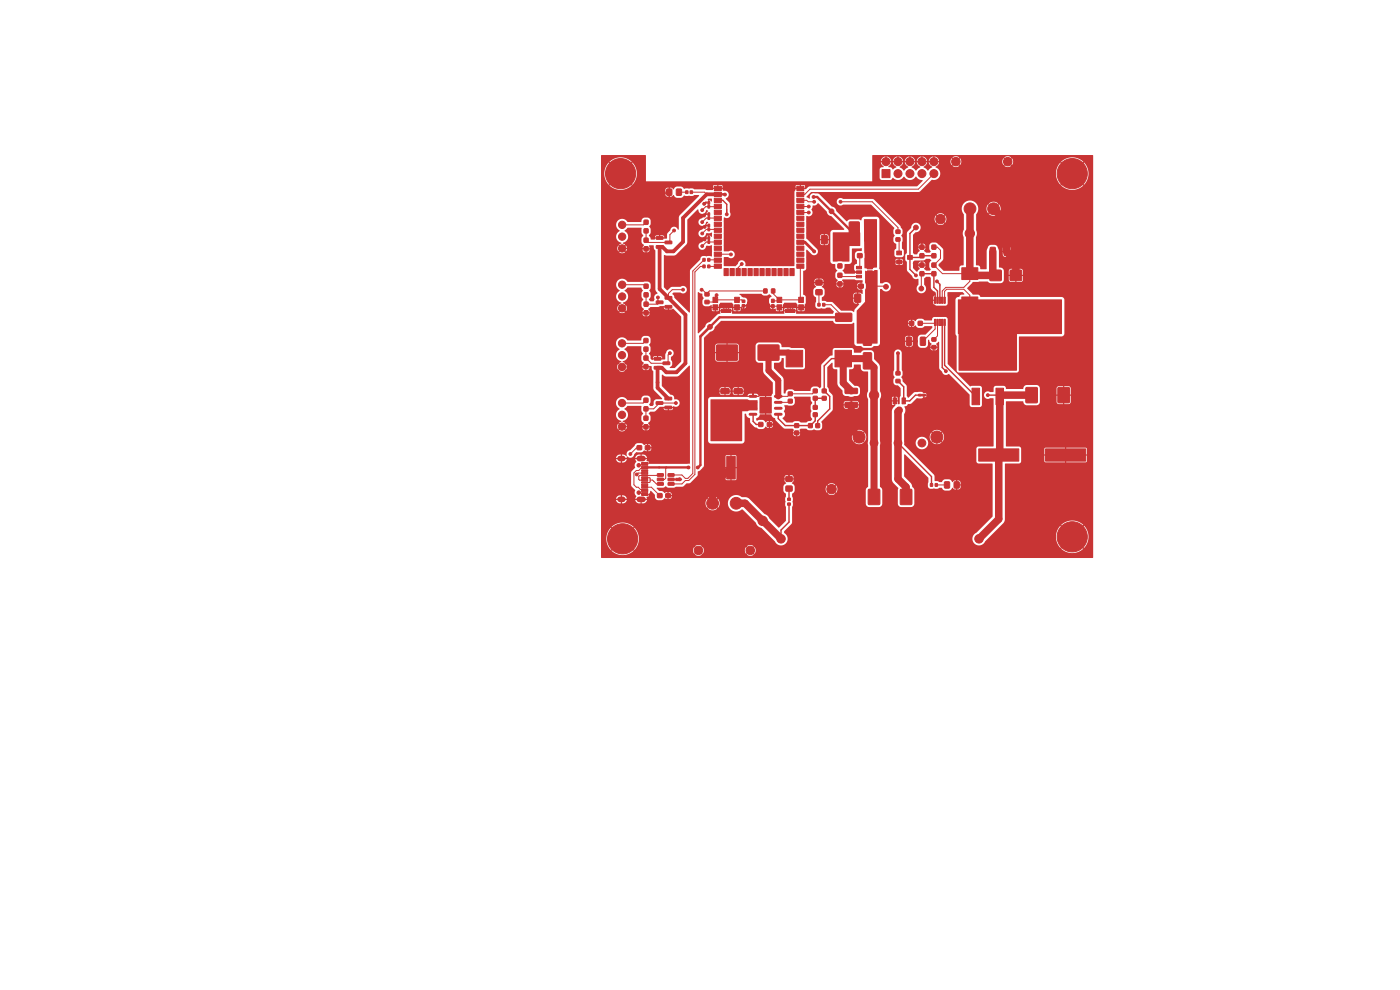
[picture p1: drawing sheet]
<svg xmlns="http://www.w3.org/2000/svg" width="297mm" height="210mm" viewBox="0 0 297 210" stroke-linecap="round" stroke-linejoin="round" font-family="sans-serif">
<g fill="#c83434" stroke="#c83434" stroke-width=".21">
<path d="M136.7 65.9h.8v.9h-.8z"/>
<path d="M136.7 64.1h.8v.8h-.8z"/>
<path d="M153 85.4h1.6l.1 .2v.8l-.2 .1h-1.4l-.2-.2z"/>
<path d="M153 82.5l1.6-.1 .1 .3v.7l-.2 .2-1.4-.1-.2-.2z"/>
<path d="M191.4 84.4h.7v1.3h-.7z"/>
<path d="M189.5 84.4h.7v1.3h-.7z"/>
<path d="M190.4 86.4h.7v1.3h-.7z"/>
<path d="M141.7 102.4h1.2l.1 .5h-1.2z"/>
<path d="M141.7 101.4h1.2l.1 .5-1.2 .1z"/>
<path d="M141.7 100.5h1.2l.1 .5h-1.2z"/>
<path d="M139.5 100.5h1.2v.5h-1.2z"/>
<path d="M139.5 101.4h1.2v.5l-1.2 .1z"/>
<path d="M139.5 102.4h1.2v.5h-1.2z"/>
<path d="M197.7 55.8h.8v.9h-.8z"/>
<path d="M197.7 57.6h.8v.9h-.8z"/>
<path d="M141.5 40.1h1v1.3h-1z"/>
<path d="M143.5 40.1h1v1.3h-1z"/>
<path d="M190.1 78.8h.8v.7h-.8z"/>
<path d="M190.1 80.5h.8v.7h-.8z"/>
<path d="M162 61.3h.7v.8h-.7z"/>
<path d="M163.7 61.3h.7v.8h-.7z"/>
<path d="M136.6 77.4h.8v.8h-.8z"/>
<path d="M136.6 75.5h.8v.9h-.8z"/>
<path d="M181.7 56.5h1.1v.5h-1.1z"/>
<path d="M181.7 57.5h1.1v.5h-1.1z"/>
<path d="M181.7 58.4h1.1v.5h-1.1z"/>
<path d="M184 58.4h1.1v.5h-1.1z"/>
<path d="M184 57.5h1.1v.5h-1.1z"/>
<path d="M184 56.5h1.1v.5h-1.1z"/>
<path d="M183.2 69.9l1.5-.1 .2 .1v3.1l-.1 .3h-1.4l-.3-.2z"/>
<path d="M183.2 74.9l1.5-.1 .2 .1v3.1l-.1 .3h-1.4l-.3-.2z"/>
<path d="M217.7 82.2h2.3v3.2h-2.3z"/>
<path d="M224.5 82.2h2.3v3.2h-2.3z"/>
<path d="M179.3 82.4h2.5l.1 .2v.8l-.2 .1h-2.3l-.2-.2z"/>
<path d="M179.3 85.4l2.5-.1 .1 .3v.7l-.2 .2-2.3-.1-.2-.2z"/>
<path d="M155.9 64.7h1v1.1h-1z"/>
<path d="M151.3 64.7h1v1.1h-1z"/>
<path d="M155.9 63.1h1v1.1h-1z"/>
<path d="M151.3 63.1h1v1.1h-1z"/>
<path d="M153.1 65.6h2v.7h-2z"/>
<path d="M141.3 104.7h.9v.8h-.9z"/>
<path d="M139.5 104.7h.9v.8h-.9z"/>
<path d="M166.8 101.1h1.2v1h-1.2z"/>
<path d="M166.8 103.1h1.2v1h-1.2z"/>
<path d="M155.8 85.4h1.5l.2 .2v.8l-.3 .1h-1.3l-.2-.2z"/>
<path d="M155.8 82.5l1.5-.1 .2 .3v.7l-.3 .2-1.3-.1-.2-.2z"/>
<path d="M184.5 62.4h1.2v1.7h-1.2z"/>
<path d="M181.4 62.4h1.1v1.7h-1.1z"/>
<path d="M160.9 73.2h4.3v3.2h-4.3z"/>
<path d="M152.1 73.2h4.3v3.2h-4.3z"/>
<path d="M197.7 73.3h.8v.7h-.8z"/>
<path d="M197.7 71.7h.8v.7h-.8z"/>
<path d="M195.3 71.6l.8-.1 .2 .1 .1 1.4-.2 .3h-.7l-.3-.2z"/>
<path d="M192.3 71.6l.9-.1 .2 .1v1.4l-.1 .3h-.8l-.2-.2z"/>
<path d="M177.8 59.8h.8v.8h-.8z"/>
<path d="M177.8 58h.8v.8h-.8z"/>
<path d="M200.2 63h.3v1.3h-.3z"/>
<path d="M199.7 63h.3v1.3h-.3z"/>
<path d="M199.2 63h.3v1.3h-.3z"/>
<path d="M198.7 63h.3v1.3h-.3z"/>
<path d="M198.2 63h.3v1.3h-.3z"/>
<path d="M198.2 67.7h.3v1.3h-.3z"/>
<path d="M198.7 67.7h.3v1.3h-.3z"/>
<path d="M199.2 67.7h.3v1.3h-.3z"/>
<path d="M199.7 67.7h.3v1.3h-.3z"/>
<path d="M200.2 67.7h.3v1.3h-.3z"/>
<path d="M161 89.6h.8v.8h-.8z"/>
<path d="M162.8 89.6h.8v.8h-.8z"/>
<path d="M195.2 57.6h.8v.9h-.8z"/>
<path d="M195.2 55.8h.8v.9h-.8z"/>
<path d="M173.1 59.4h1.3v1h-1.3z"/>
<path d="M173.1 61.5h1.3v1h-1.3z"/>
<path d="M136.7 52.4h.8v.8h-.8z"/>
<path d="M136.7 50.5h.8v.9h-.8z"/>
<path d="M204 63h3.4v2.5h-3.4z"/>
<path d="M204 56.8h3.4v2.5h-3.4z"/>
<path d="M210 57.3h2.4v2.2h-2.4z"/>
<path d="M214.3 57.3h2.4v2.2h-2.4z"/>
<path d="M183.5 47.1l1.9-.1 .2 .2v3.8l-.1 .2h-1.8l-.2-.1z"/>
<path d="M180.2 47.1l1.9-.1 .2 .2v3.8l-.1 .2h-1.8l-.2-.1z"/>
<path d="M157.5 63.7h.5v.4h-.5z"/>
<path d="M157.5 64.6h.5v.5h-.5z"/>
<path d="M207.6 95.2h8.5v2.6h-8.5z"/>
<path d="M221.8 95.2h8.5v2.6h-8.5z"/>
<path d="M136.7 48.6h.8v.8h-.8z"/>
<path d="M136.7 46.7h.8v.9h-.8z"/>
<path d="M210.1 52.5l.8-.1 .3 .2v1.4l-.2 .2h-.7l-.2-.1z"/>
<path d="M213.1 52.5l.8-.1 .2 .2v1.4l-.1 .2h-.8l-.2-.1z"/>
<path d="M136.7 62.1h.8v.9h-.8z"/>
<path d="M136.7 60.3h.8v.8h-.8z"/>
<path d="M167.1 105.7h.6v.4h-.6z"/>
<path d="M167.1 106.7h.6v.5h-.6z"/>
<path d="M187.1 36h1.7v1.7h-1.7z"/>
<path d="M172.5 84.1h.9v.8h-.9z"/>
<path d="M172.5 82.5h.9v.8h-.9z"/>
<path d="M136.6 86.3h.8v.8h-.8z"/>
<path d="M136.6 84.5h.8v.8h-.8z"/>
<path d="M141.1 86.2h1.3l.1 .5h-1.4z"/>
<path d="M141.1 84.3h1.3l.1 .5h-1.4z"/>
<path d="M139.2 85.2h1.4v.5l-1.3 .1z"/>
<path d="M206.2 82.4h1.6v3.5h-1.6z"/>
<path d="M211.3 82.4h1.6v3.5h-1.6z"/>
<path d="M203.4 68.8h12.3v9.7h-12.3z"/>
<path d="M136.6 90.1h.8v.9h-.8z"/>
<path d="M136.6 88.3h.8v.8h-.8z"/>
<path d="M197.7 52h.8v.8h-.8z"/>
<path d="M197.7 53.8h.8v.9h-.8z"/>
<path d="M150.2 51l.4 .1-.1 .5h-.3z"/>
<path d="M150.2 50.2l.4 .1-.1 .5h-.3z"/>
<path d="M138.8 75.9l1.3-.1 .1 .5-1.3 .1z"/>
<path d="M138.8 77.8l1.3-.1 .1 .5-1.3 .1z"/>
<path d="M140.7 76.8h1.3l.1 .5h-1.4z"/>
<path d="M198.4 102.6h.5v.6h-.5z"/>
<path d="M197.4 102.6h.4v.6h-.4z"/>
<path d="M161.2 84.3h2.4v3.3h-2.4z"/>
<path d="M202.5 102.2h1v1.3h-1z"/>
<path d="M200.4 102.2h1v1.3h-1z"/>
<path d="M141.1 64.8h1.4v.5l-1.3 .1z"/>
<path d="M141.1 62.9h1.4v.5l-1.3 .1z"/>
<path d="M139.2 63.9l1.4-.1 .1 .5-1.4 .1z"/>
<path d="M190.2 53.3h1v.8h-1z"/>
<path d="M190.2 55.2h1v.8h-1z"/>
<path d="M192.5 54.2h1v.8h-1z"/>
<path d="M174.4 82.5h.9v.8h-.9z"/>
<path d="M174.4 84.1h.9v.8h-.9z"/>
<path d="M194.9 83.6h.5l.1 .4h-.6z"/>
<path d="M195.7 83.6h.5l.1 .4h-.6z"/>
<path d="M194.8 68.2h.8v.8h-.8z"/>
<path d="M193 68.2h.8v.8h-.8z"/>
<path d="M154.2 88h1.8v4.8h-1.8z"/>
<path d="M154.2 96.8h1.8v4.8h-1.8z"/>
<path d="M146.4 40.5h.5v.5h-.5z"/>
<path d="M145.5 40.5h.4v.5h-.4z"/>
<path d="M177.4 50h1.2v1.7h-1.2z"/>
<path d="M174.3 50h1.2v1.7h-1.2z"/>
<path d="M172.5 86h.9v.8h-.9z"/>
<path d="M172.5 87.6h.9v.8h-.9z"/>
<path d="M190.1 48.8h.8v.7h-.8z"/>
<path d="M190.1 50.5h.8v.6h-.8z"/>
<path d="M177.8 56h.8v.8h-.8z"/>
<path d="M177.8 54.2h.8v.8h-.8z"/>
<path d="M184.2 103.8h2.4v3.2h-2.4z"/>
<path d="M191 103.8h2.4v3.2h-2.4z"/>
<path d="M150.2 43.6h.4l-.1 .6-.3-.1z"/>
<path d="M150.2 42.7l.4 .1-.1 .5h-.3z"/>
<path d="M171.5 89.9h.8v.8h-.8z"/>
<path d="M173.1 89.9h.8v.8h-.8z"/>
<path d="M136.6 73.6h.8v.9h-.8z"/>
<path d="M136.6 71.8h.8v.9h-.8z"/>
<path d="M181.9 53.8h1v.8h-1z"/>
<path d="M183.7 53.8h.9v.8h-.9z"/>
<path d="M183.9 60.3h.9v.8h-.9z"/>
<path d="M182.2 60.3h.9v.8h-.9z"/>
<path d="M149.6 62.1h.8v.7h-.8z"/>
<path d="M149.6 63.7h.8v.7h-.8z"/>
<path d="M167.2 83.2h.9v.7h-.9z"/>
<path d="M167.2 84.7h.9v.8h-.9z"/>
<path d="M169.4 64.7h1v1.1h-1z"/>
<path d="M164.8 64.7h1v1.1h-1z"/>
<path d="M169.4 63.1h1v1.1h-1z"/>
<path d="M164.8 63.1h1v1.1h-1z"/>
<path d="M166.6 65.6h2v.7h-2z"/>
<path d="M150.2 48.4h.4l-.1 .6-.3-.1z"/>
<path d="M150.2 47.6h.4l-.1 .6-.3-.1z"/>
<path d="M150.1 54.8h.5v.6h-.5z"/>
<path d="M149.1 54.8h.5v.6h-.5z"/>
<path d="M168.6 91.4h.8v.8h-.8z"/>
<path d="M168.6 89.9h.8v.8h-.8z"/>
<path d="M150.2 46h.4l-.1 .6-.3-.1z"/>
<path d="M150.2 45.2h.4l-.1 .5h-.3z"/>
<path d="M150.1 56.2h.5v.6h-.5z"/>
<path d="M149.1 56.2h.5v.6h-.5z"/>
<path d="M136.1 98.1h1.3v.3h-1.3z"/>
<path d="M136.1 98.9h1.3v.3h-1.3z"/>
<path d="M136.1 100.2h1.3v.3h-1.3z"/>
<path d="M136.1 101.2h1.3v.3h-1.3z"/>
<path d="M136.1 101.7h1.3v.3h-1.3z"/>
<path d="M136.1 102.7h1.3v.3h-1.3z"/>
<path d="M136.1 104h1.3v.3h-1.3z"/>
<path d="M136.1 104.8h1.3v.3h-1.3z"/>
<path d="M136.1 104.5h1.3v.3h-1.3z"/>
<path d="M136.1 103.7h1.3v.3h-1.3z"/>
<path d="M136.1 103.2h1.3v.3h-1.3z"/>
<path d="M136.1 102.2h1.3v.3h-1.3z"/>
<path d="M136.1 100.7h1.3v.3h-1.3z"/>
<path d="M136.1 99.7h1.3v.3h-1.3z"/>
<path d="M136.1 99.2h1.3v.3h-1.3z"/>
<path d="M136.1 98.4h1.3v.3h-1.3z"/>
<path d="M174.5 64.4h.5v.5h-.5z"/>
<path d="M173.5 64.4h.5v.5h-.5z"/>
<path d="M139.2 50.2h1.4l.1 .5-1.4 .1z"/>
<path d="M139.2 52.1h1.4l.1 .5-1.4 .1z"/>
<path d="M141.1 51.2l1.4-.1v.5l-1.3 .1z"/>
<path d="M166.8 74.3h3.5v3.5h-3.5z"/>
<path d="M177.1 74.3h3.5v3.5h-3.5z"/>
<path d="M163.7 63.5h.5v.6h-.5z"/>
<path d="M163.7 64.6h.5v.7h-.5z"/>
<path d="M151.5 39.5h1.5v.9h-1.5z"/>
<path d="M151.5 40.8h1.5v.9h-1.5z"/>
<path d="M151.5 42h1.5v.9h-1.5z"/>
<path d="M151.5 43.3h1.5v.9h-1.5z"/>
<path d="M151.5 44.6h1.5v.9h-1.5z"/>
<path d="M151.5 45.9h1.5v.9h-1.5z"/>
<path d="M151.5 47.1h1.5v.9h-1.5z"/>
<path d="M151.5 48.4h1.5v.9h-1.5z"/>
<path d="M151.5 49.7h1.5v.9h-1.5z"/>
<path d="M151.5 50.9h1.5v.9h-1.5z"/>
<path d="M151.5 52.2h1.5v.9h-1.5z"/>
<path d="M151.5 53.5h1.5v.9h-1.5z"/>
<path d="M151.5 54.7h1.5v.9h-1.5z"/>
<path d="M151.5 56h1.5v.9h-1.5z"/>
<path d="M153.6 57h.9v1.5h-.9z"/>
<path d="M154.9 57h.9v1.5h-.9z"/>
<path d="M156.1 57h.9v1.5h-.9z"/>
<path d="M157.4 57h.9v1.5h-.9z"/>
<path d="M158.7 57h.9v1.5h-.9z"/>
<path d="M160 57h.9v1.5h-.9z"/>
<path d="M161.2 57h.9v1.5h-.9z"/>
<path d="M162.5 57h.9v1.5h-.9z"/>
<path d="M163.8 57h.9v1.5h-.9z"/>
<path d="M165 57h.9v1.5h-.9z"/>
<path d="M166.3 57h.9v1.5h-.9z"/>
<path d="M167.6 57h.9v1.5h-.9z"/>
<path d="M169 56h1.5v.9h-1.5z"/>
<path d="M169 54.7h1.5v.9h-1.5z"/>
<path d="M169 53.5h1.5v.9h-1.5z"/>
<path d="M169 52.2h1.5v.9h-1.5z"/>
<path d="M169 50.9h1.5v.9h-1.5z"/>
<path d="M169 49.7h1.5v.9h-1.5z"/>
<path d="M169 48.4h1.5v.9h-1.5z"/>
<path d="M169 47.1h1.5v.9h-1.5z"/>
<path d="M169 45.9h1.5v.9h-1.5z"/>
<path d="M169 44.6h1.5v.9h-1.5z"/>
<path d="M169 43.3h1.5v.9h-1.5z"/>
<path d="M169 42h1.5v.9h-1.5z"/>
<path d="M169 40.8h1.5v.9h-1.5z"/>
<path d="M169 39.5h1.5v.9h-1.5z"/>
<path d="M157.6 45.7h3.9v3.9h-3.9z"/>
<path d="M195.2 53.8h.8v.9h-.8z"/>
<path d="M195.2 52h.8v.8h-.8z"/>
<path d="M182.3 66.5l3.3-.1 .1 .3v1.4l-.2 .1h-3.1l-.2-.2z"/>
<path d="M177.3 66.5l3.3-.1 .1 .3v1.4l-.2 .1h-3.1l-.2-.2z"/>
<path d="M135.2 94.6h.9v.8h-.9z"/>
<path d="M136.9 94.6h.9v.8h-.9z"/>
<circle cx="182.2" cy="92.7" r="1.27"/>
<circle cx="198.8" cy="92.7" r="1.27"/>
<circle cx="185.4" cy="94" r=".83"/>
<circle cx="190.5" cy="94" r=".83"/>
<circle cx="195.6" cy="94" r=".83"/>
<circle cx="151.2" cy="106.8" r="1.25"/>
<circle cx="156.2" cy="106.8" r="1.25"/>
<circle cx="159.2" cy="116.8" r=".9"/>
<circle cx="148.2" cy="116.8" r=".9"/>
<circle cx="188" cy="60.8" r=".5"/>
<circle cx="132" cy="52.7" r=".77"/>
<circle cx="132" cy="50.2" r=".77"/>
<circle cx="132" cy="47.7" r=".77"/>
<circle cx="150.6" cy="69.3" r=".5"/>
<circle cx="194.3" cy="48.3" r=".5"/>
<circle cx="129.7" cy="114.3" r=".4"/>
<circle cx="130.4" cy="112.6" r=".4"/>
<circle cx="130.4" cy="116" r=".4"/>
<circle cx="132.1" cy="111.9" r=".4"/>
<circle cx="132.1" cy="114.3" r="3.2"/>
<circle cx="132.1" cy="116.7" r=".4"/>
<circle cx="133.8" cy="112.6" r=".4"/>
<circle cx="133.8" cy="116" r=".4"/>
<circle cx="134.5" cy="114.3" r=".4"/>
<circle cx="210.8" cy="44.3" r="1.25"/>
<circle cx="205.8" cy="44.3" r="1.25"/>
<circle cx="202.8" cy="34.3" r=".9"/>
<circle cx="213.8" cy="34.3" r=".9"/>
<circle cx="188" cy="34.3" r=".85"/>
<circle cx="190.5" cy="36.8" r=".85"/>
<circle cx="190.5" cy="34.3" r=".85"/>
<circle cx="193" cy="36.8" r=".85"/>
<circle cx="193" cy="34.3" r=".85"/>
<circle cx="195.6" cy="36.8" r=".85"/>
<circle cx="195.6" cy="34.3" r=".85"/>
<circle cx="198.1" cy="36.8" r=".85"/>
<circle cx="198.1" cy="34.3" r=".85"/>
<circle cx="176.4" cy="44.8" r=".5"/>
<circle cx="132" cy="77.8" r=".77"/>
<circle cx="132" cy="75.3" r=".77"/>
<circle cx="132" cy="72.8" r=".77"/>
<circle cx="165.7" cy="114.3" r=".9"/>
<circle cx="207.7" cy="114.3" r=".9"/>
<circle cx="225.1" cy="113.9" r=".4"/>
<circle cx="225.8" cy="112.2" r=".4"/>
<circle cx="225.8" cy="115.6" r=".4"/>
<circle cx="227.5" cy="111.5" r=".4"/>
<circle cx="227.5" cy="113.9" r="3.2"/>
<circle cx="227.5" cy="116.3" r=".4"/>
<circle cx="229.2" cy="112.2" r=".4"/>
<circle cx="229.2" cy="115.6" r=".4"/>
<circle cx="229.9" cy="113.9" r=".4"/>
<circle cx="161.8" cy="110.5" r="1"/>
<circle cx="199.5" cy="46.5" r="1"/>
<circle cx="185.4" cy="83.8" r="1"/>
<circle cx="176.4" cy="103.8" r="1"/>
<circle cx="132" cy="90.5" r=".77"/>
<circle cx="132" cy="88" r=".77"/>
<circle cx="132" cy="85.5" r=".77"/>
<circle cx="205.7" cy="49.5" r="1"/>
<circle cx="132" cy="65.4" r=".77"/>
<circle cx="132" cy="62.9" r=".77"/>
<circle cx="132" cy="60.4" r=".77"/>
<circle cx="135.5" cy="98.7" r=".37"/>
<circle cx="135.5" cy="104.5" r=".37"/>
<circle cx="195.5" cy="61.2" r=".5"/>
<circle cx="225.1" cy="36.8" r=".4"/>
<circle cx="225.8" cy="35.1" r=".4"/>
<circle cx="225.8" cy="38.5" r=".4"/>
<circle cx="227.5" cy="34.4" r=".4"/>
<circle cx="227.5" cy="36.8" r="3.2"/>
<circle cx="227.5" cy="39.2" r=".4"/>
<circle cx="229.2" cy="35.1" r=".4"/>
<circle cx="229.2" cy="38.5" r=".4"/>
<circle cx="229.9" cy="36.8" r=".4"/>
<circle cx="158.1" cy="47" r=".3"/>
<circle cx="158.1" cy="48.4" r=".3"/>
<circle cx="158.8" cy="46.3" r=".3"/>
<circle cx="158.8" cy="47.7" r=".3"/>
<circle cx="158.8" cy="49.1" r=".3"/>
<circle cx="159.5" cy="47" r=".3"/>
<circle cx="159.5" cy="48.4" r=".3"/>
<circle cx="160.2" cy="46.3" r=".3"/>
<circle cx="160.2" cy="47.7" r=".3"/>
<circle cx="160.2" cy="49.1" r=".3"/>
<circle cx="160.9" cy="47" r=".3"/>
<circle cx="160.9" cy="48.4" r=".3"/>
<circle cx="129.3" cy="36.8" r=".4"/>
<circle cx="130" cy="35.1" r=".4"/>
<circle cx="130" cy="38.5" r=".4"/>
<circle cx="131.7" cy="34.4" r=".4"/>
<circle cx="131.7" cy="36.8" r="3.2"/>
<circle cx="131.7" cy="39.2" r=".4"/>
<circle cx="133.3" cy="35.1" r=".4"/>
<circle cx="133.3" cy="38.5" r=".4"/>
<circle cx="134.1" cy="36.8" r=".4"/>
<circle cx="196" cy="50.8" r=".3"/>
<circle cx="194.1" cy="55.9" r=".3"/>
<circle cx="161.7" cy="86" r=".3"/>
<circle cx="158.9" cy="64.3" r=".3"/>
<circle cx="142.9" cy="46.1" r=".3"/>
<circle cx="144.2" cy="101.7" r=".3"/>
<circle cx="158.2" cy="74.8" r=".3"/>
<circle cx="177.8" cy="113.8" r=".3"/>
<circle cx="164.8" cy="90.5" r=".3"/>
<circle cx="159" cy="81.9" r=".3"/>
<circle cx="149.4" cy="45.7" r=".3"/>
<circle cx="228" cy="64.1" r=".3"/>
<circle cx="149.5" cy="48.1" r=".3"/>
<circle cx="180.3" cy="105.9" r=".3"/>
<circle cx="163.2" cy="87.2" r=".3"/>
<circle cx="161.7" cy="87.2" r=".3"/>
<circle cx="222.8" cy="55.6" r=".3"/>
<circle cx="146.8" cy="105.4" r=".3"/>
<circle cx="220.5" cy="46.4" r=".3"/>
<circle cx="163.2" cy="84.7" r=".3"/>
<circle cx="169.9" cy="87" r=".3"/>
<circle cx="140.1" cy="42.2" r=".3"/>
<circle cx="190.8" cy="60.2" r=".3"/>
<circle cx="149.4" cy="43.2" r=".3"/>
<circle cx="175.5" cy="60.6" r=".3"/>
<circle cx="172.6" cy="56.9" r=".3"/>
<circle cx="218.7" cy="112.3" r=".3"/>
<circle cx="180" cy="56.8" r=".3"/>
<circle cx="141.4" cy="66.5" r=".3"/>
<circle cx="206.5" cy="91.1" r=".3"/>
<circle cx="172.2" cy="100.2" r=".3"/>
<circle cx="200.4" cy="83.9" r=".3"/>
<circle cx="187.6" cy="71.5" r=".3"/>
<circle cx="163.2" cy="86" r=".3"/>
<circle cx="206.9" cy="106.6" r=".3"/>
<circle cx="160.4" cy="102.9" r=".3"/>
<circle cx="196.7" cy="114.8" r=".3"/>
<circle cx="172.3" cy="48.8" r=".3"/>
<circle cx="189.2" cy="82.6" r=".3"/>
<circle cx="151" cy="81.2" r=".3"/>
<circle cx="162.4" cy="86.7" r=".3"/>
<circle cx="229.2" cy="86.6" r=".3"/>
<circle cx="188.1" cy="53.1" r=".3"/>
<circle cx="198.1" cy="62.2" r=".3"/>
<circle cx="142.1" cy="111.9" r=".3"/>
<circle cx="163.2" cy="116" r=".3"/>
<circle cx="167.4" cy="100.1" r=".3"/>
<circle cx="161.4" cy="69.1" r=".3"/>
<circle cx="162.7" cy="64.3" r=".3"/>
<circle cx="162.4" cy="85.3" r=".3"/>
<circle cx="193" cy="66" r=".3"/>
<circle cx="209.2" cy="47.8" r=".3"/>
<circle cx="161.7" cy="84.7" r=".3"/>
<circle cx="149.5" cy="50.8" r=".3"/>
<circle cx="171.3" cy="69.6" r=".3"/>
<circle cx="228.5" cy="76.6" r=".3"/>
<circle cx="173.6" cy="75.4" r=".3"/>
<circle cx="221.9" cy="91.3" r=".3"/>
<circle cx="222.4" cy="84.2" r=".3"/>
<circle cx="227.2" cy="48.3" r=".3"/>
<circle cx="141.9" cy="91.7" r=".3"/>
<circle cx="194.3" cy="72.4" r=".3"/>
<circle cx="218.4" cy="100.6" r=".3"/>
<circle cx="148.8" cy="61.5" r=".3"/>
<circle cx="153.8" cy="41.3" r=".3"/>
<circle cx="172.6" cy="41.8" r=".3"/>
<circle cx="144.9" cy="61.4" r=".3"/>
<circle cx="171.6" cy="45.1" r=".3"/>
<circle cx="149" cy="49.5" r=".3"/>
<circle cx="142.1" cy="74.9" r=".3"/>
<circle cx="155.1" cy="54" r=".3"/>
<circle cx="172.7" cy="42.8" r=".3"/>
<circle cx="178.3" cy="42.8" r=".3"/>
<circle cx="149" cy="44.6" r=".3"/>
<circle cx="143" cy="48.9" r=".3"/>
<circle cx="171.6" cy="43.8" r=".3"/>
<circle cx="157.4" cy="56" r=".3"/>
<circle cx="155.1" cy="90.3" r=".3"/>
<circle cx="153" cy="88.8" r=".3"/>
<circle cx="151.6" cy="87.8" r=".3"/>
<circle cx="151.6" cy="89.7" r=".3"/>
<circle cx="151.6" cy="86" r=".3"/>
<circle cx="153.4" cy="87.2" r=".3"/>
<circle cx="151.8" cy="91.9" r=".3"/>
<circle cx="153.2" cy="90.9" r=".3"/>
<circle cx="155.2" cy="87.4" r=".3"/>
<circle cx="155.1" cy="88.9" r=".3"/>
<circle cx="155.1" cy="91.9" r=".3"/>
<circle cx="133.7" cy="96.3" r=".3"/>
<circle cx="135.1" cy="100.6" r=".3"/>
<circle cx="146" cy="99.2" r=".3"/>
<circle cx="148" cy="99.2" r=".3"/>
<circle cx="139.6" cy="63.1" r=".3"/>
<circle cx="149" cy="47.1" r=".3"/>
<circle cx="209.6" cy="83.8" r=".3"/>
<circle cx="200.7" cy="78.7" r=".3"/>
<circle cx="212.1" cy="67.3" r=".3"/>
<circle cx="209.6" cy="74.9" r=".3"/>
<circle cx="213.4" cy="73.7" r=".3"/>
<circle cx="207" cy="67.3" r=".3"/>
<circle cx="221.9" cy="64.8" r=".3"/>
<circle cx="212.1" cy="72.4" r=".3"/>
<circle cx="209.6" cy="72.4" r=".3"/>
<circle cx="204.5" cy="77.5" r=".3"/>
<circle cx="224.4" cy="64.8" r=".3"/>
<circle cx="218.2" cy="66" r=".3"/>
<circle cx="205.7" cy="76.2" r=".3"/>
<circle cx="214.6" cy="67.3" r=".3"/>
<circle cx="224.4" cy="67.3" r=".3"/>
<circle cx="207" cy="77.5" r=".3"/>
<circle cx="212.1" cy="74.9" r=".3"/>
<circle cx="205.7" cy="71.1" r=".3"/>
<circle cx="210.8" cy="73.7" r=".3"/>
<circle cx="204.5" cy="72.4" r=".3"/>
<circle cx="205.7" cy="68.6" r=".3"/>
<circle cx="214.6" cy="64.8" r=".3"/>
<circle cx="212.1" cy="69.9" r=".3"/>
<circle cx="213.4" cy="68.6" r=".3"/>
<circle cx="214.6" cy="74.9" r=".3"/>
<circle cx="223.1" cy="66" r=".3"/>
<circle cx="219.5" cy="67.3" r=".3"/>
<circle cx="212.1" cy="64.8" r=".3"/>
<circle cx="207" cy="69.9" r=".3"/>
<circle cx="205.7" cy="73.7" r=".3"/>
<circle cx="204.5" cy="74.9" r=".3"/>
<circle cx="210.8" cy="66" r=".3"/>
<circle cx="208.3" cy="71.1" r=".3"/>
<circle cx="208.3" cy="73.7" r=".3"/>
<circle cx="209.6" cy="69.9" r=".3"/>
<circle cx="210.8" cy="76.2" r=".3"/>
<circle cx="214.6" cy="77.5" r=".3"/>
<circle cx="212.1" cy="77.5" r=".3"/>
<circle cx="204.5" cy="69.9" r=".3"/>
<circle cx="207" cy="74.9" r=".3"/>
<circle cx="209.6" cy="64.8" r=".3"/>
<circle cx="213.4" cy="71.1" r=".3"/>
<circle cx="220.6" cy="66" r=".3"/>
<circle cx="208.3" cy="68.6" r=".3"/>
<circle cx="213.4" cy="76.2" r=".3"/>
<circle cx="215.9" cy="66" r=".3"/>
<circle cx="210.8" cy="71.1" r=".3"/>
<circle cx="219.5" cy="64.8" r=".3"/>
<circle cx="210.8" cy="68.6" r=".3"/>
<circle cx="213.4" cy="66" r=".3"/>
<circle cx="209.6" cy="67.3" r=".3"/>
<circle cx="209.6" cy="77.5" r=".3"/>
<circle cx="214.6" cy="69.9" r=".3"/>
<circle cx="214.6" cy="72.4" r=".3"/>
<circle cx="208.3" cy="76.2" r=".3"/>
<circle cx="207" cy="72.4" r=".3"/>
<circle cx="216.9" cy="67.3" r=".3"/>
<circle cx="204.5" cy="67.3" r=".3"/>
<circle cx="216.9" cy="64.8" r=".3"/>
<circle cx="221.9" cy="67.3" r=".3"/>
<circle cx="198.8" cy="59.7" r=".3"/>
<circle cx="194.3" cy="58.4" r=".3"/>
<circle cx="154.2" cy="45.5" r=".3"/>
<circle cx="152" cy="62.6" r=".3"/>
<circle cx="143.4" cy="85.5" r=".3"/>
<circle cx="149" cy="52.2" r=".3"/>
<circle cx="172.7" cy="53.3" r=".3"/>
<circle cx="190.5" cy="74.9" r=".3"/>
</g>
<path d="M159.1 84.1h1.3M159.1 85.3h1.3M159.1 86.6h1.3M159.1 87.9h1.3M164.5 84.1h1.2M164.5 85.3h1.2M164.5 86.6h1.2M164.5 87.9h1.2" fill="none" stroke="#c83434" stroke-width=".63"/>
<path d="M131.5 97.3h.6M135.6 97.3h.8M131.5 105.9h.6M135.6 105.9h.8" fill="none" stroke="#c83434" stroke-width="1.2"/>
<g fill="none" stroke="#c83434" stroke-width=".21">
<path d="M198.1 36.8l-3.3 3.3h-23l-1.1 1.1-.8-.1M132 52.7l5.1 .1M137.1 47.1l-.6 .6h-4.5M140.1 42.2l1.4-1.4h.5v2.6l-2.1 2v5.1M143 48.9l-.9 .9v1.3l-.3 .3h-4.3l-.4-.4v-2M144 40.8h1.7M146.7 40.8h2.8l.4 .4M149.3 55.1l-2.3 2.4v42.9l-1.1 1.1h-.5l-.7-.7h-2.3M149.3 56.5h-.7l-1.2 1.2v42.9l-1.3 1.3h-.7l-.7 .8h-2.3M150.4 43h-.8l-.2 .2M150.4 50.5h-.6l-.3 .3M150.4 47.9h-.6l-.3 .2"/>
<path d="M150.4 45.4h-.8l-.2 .3M150.4 55.1l1.9 .1M152.3 48.8l-.2-.1h-2.3l-.8 .8M152.3 53.9l2.8 .1M152.3 43.8h-2.6l-.7 .8M152.3 56.5h-1.9M152.3 46.3h-2.5l-.8 .8M152.3 51.4l-2.5-.1-.8 .9M154.2 44.4v1.1M157.4 56l-.8 .8v.9M157.9 57.7v.5M159.1 57.7v.5"/>
<path d="M161.7 57.7v.5M169.8 45l1.8 .1M169.8 56.5v7l.2 .2M169.8 42.5h1.3l.3 .3h1.3M169.8 43.8h1.8M177.9 59.9l.3 .3M178.2 58.4l.3 .3h3.7M178.3 42.8h6.7l5.5 5.5v.9M180 56.8l.9 .9h1.3M182.4 54.2v2.4l-.2 .2M190.5 50.8l.2 .2v2.7M194.1 55.9l.3 .3h1.2"/>
<path d="M195.6 58.1l-.1 .1v3M196 50.8l-.4 .4v1.2M198.1 52.4h.8l.6 .7v1.7l-1.4 1.4 1.8 1.9h5.8v1.6l-1.2 1.3h-3.8l-.8 .7v2M132 65.4l.9 1h4.2M132 60.4h4.7l.4 .3M137 77.8h-5M137 74.1v1.8l1.1 1.2h3.3l.3-.4v-1.4l.4-.4M137 72.2l-.6 .6h-4.4M137.1 62.5v2h2.4l.4-.4-.3-.3v-.7M141.8 65.1v1l-.4 .4M144.9 61.4h-2.3l-.8 .9v.9M148.8 61.5h.2l1 .9v-.2l.5-.5h11.9"/>
<path d="M151.8 63.6h5.6l.3 .4M151.8 63.6l-.5 .5h-1.3M152 62.6l-.2 .3v.7M158.9 64.3l-.6 .5h-.6l-.4 .4h-2.5l-.7 .7-.8-.7h-1.5M164 61.7v.6l1.3 1.3M165.3 63.6l-.2 .2h-1.1M170.3 63.3l-.4 .3h-4.6M173.7 62v2.6M173.7 62h.1M174.8 64.6h1.5l2.7 2.7M175.5 60.6l-.6-.7h-2.6l-.5 .6v3.5l-1.2 1.2h-2.2l-.8 .7-.7-.7h-1.6l-.2-.2h-1.7l-.7-.7M184.4 60.7h3.4l.2 .1"/>
<path d="M192.8 72.4h1.5M193 66l.4 .4v2.2M195.2 68.6h3l.2-.2v1.4l-2.6 2.6M198.9 68.4v2.8l-.8 .8M200.4 63.7v-1.9l.4-.4h3.7l1.2 1.2v1.7M132 90.5h5M135.4 95h-.4l-1.3 1.3M136.8 99.4h-.8l-.5 .4h-.5l-.5 .5v2.5l.5 .6h.4l.5 .5h.9M137 84.9l-.6 .6h-4.4M141.4 99.2l-.2 .1v2.2l-.2 .2h-.9M143.4 85.5h-3.5l-1.2 1.2h-1.7v2M167.6 85.1l-.2 .2h-2.3"/>
<path d="M172.9 82.9l-.6 .6h-4.7l-.5 .6h-2M196 83.8v6.1l2.8 2.8v4.5l4.2 4.2v1.5M136.8 101.4l1.1 .1v.7l-.1 .2h-1M136.8 100.4h-1.4l-.3 .2M136.8 103.4h1.4l1.8 1.7M137.9 101.8h.5l.9 .9h.8M138.7 102.1h.1M140.1 100.8l-4.4 .1-.2 .2v.6l.2 .2h1.1M198.6 102.9h2.3"/>
</g>
<path d="M159 81.9l.7 .8v1.4M163.2 90h1.1l.5 .5" fill="none" stroke="#c83434" stroke-width=".4"/>
<g fill="none" stroke="#c83434" stroke-width=".3">
<path d="M152.3 42.5h1l.9 .8v2.2M194.3 48.3l-1.3 1.2v7.7l1.3 1.2M195.6 58.1h2.5v2.9l.8 .7v2M198.1 54.3h-2.5l-.4 .3h-2.2M198.8 59.7l.6 .6v3.4M205.2 57.5l.5 .6M178.9 76.1h-2.5l-1.5 1.5v5.3l1.1 1.2v2.6l-2.5 2.6v1M198.1 62.2l.3 .3v1.2M199.9 68.4v9.6l.8 .7M200.4 68.4v9.1l6.6 6.6M159.7 87.9l.1 1.5 .6 .6h1M165.1 87.9v.9l1.5 1.5h5.3l1-1v-1.3"/>
<path d="M174.9 84.5h-2v1.9M189.2 82.6l.6 .5v1.9M190.5 80.8l1.2 1.3v2.9h1.3l1.2-1.2h1M190.8 93.7l-.3 .3 7.1 7.1v1.8M209.5 83.8h2.3l.3 .3M144.2 101.7h-1.8M167.4 100.1v1.5M167.4 103.6v2.3M167.4 106.9v3.8l-1.7 1.7v1.9"/>
</g>
<path d="M155.1 99.2l-3.9 3.9v3.7M180.6 85.9v5.2l1.6 1.6M180.6 82.9l-1.7-1.7v-5.1h4.7l1.8 1.8v27.5" fill="none" stroke="#c83434" stroke-width="1.5"/>
<path d="M205.8 44.3l-.1 13.8 .4 .3h5.1l-.6-.6v-4.5M210.8 44.3l2.8 2.8v6.2l1.9 2v3.1M190.8 87l-.3 .3v14.3l1.7 1.7v2.1M218.8 83.8h-6.4l-.3 .3v12.2l-.2 .2v13.6l-4.2 4.2M156.2 106.8h1.9l7.6 7.5" fill="none" stroke="#c83434" stroke-width="1.6"/>
<path d="M152.3 41.2v.1" fill="none" stroke="#c83434" stroke-width=".9"/>
<path d="M152.3 41.2h-2.4l-5 5v5.1l-2 2h-1.4l-1-.9h-.6v8.9l5.5 5.5v10.3l-1.9 1.9h-2.1l-1-1h-.9v4.3l2.3 2.2M180.7 49.1h.5" fill="none" stroke="#c83434" stroke-width=".8"/>
<path d="M152.3 41.2l1.5 .1M172.6 41.8h.8l7.3 7.3M178.9 67.2l.1 .1h-26.3l-4.1 4.1v27.3l-.6 .5M136.8 99.2h9.3M146.1 99.2h-.1" fill="none" stroke="#c83434" stroke-width=".5"/>
<path d="M167.8 76.8l.7-.7-1.2-1.3h-4.3v3.8l2.1 2.1v3.4" fill="none" stroke="#c83434" stroke-width="1.3"/>
<path d="M205.7 69.9l3.8 3.8" fill="none" stroke="#c83434" stroke-width="2"/>
<path d="M169.8 51.4h1l1.9 1.9M190.5 74.9v4.3" fill="none" stroke="#c83434" stroke-width=".6"/>
<g fill="#c83434">
<path d="M150.7 84.8l7.9-.1 .4 .2h1.7l-.1 2.2-3.1 .1-.1 6.4-6.7-.1z"/>
<path d="M183.5 57.5h1.6l.5-.2 .6 .1v15.4l-.1 .1h-4.2l-.2-.1v-6.9l1.8-1.9v-2.5l.2-.5-.2-1.1z"/>
<path d="M203.3 63.5h21.9l.1 7.3-22 .1z"/>
<path d="M176.7 49.3h5.8v2.8l-2.3 .1v3.3l-3.5-.1z"/>
<path d="M183.3 46.5h2.6l.2 .1v10l-1 .4-1.6-.1-.1-.1z"/>
<path d="M166.4 86h1.5a.72 .72 0 0 0 .7-.6v-.7l-.2-.4 .1-.2 3.4 .1 .1 .7 .3 .5-.3 .7v.7l.2 .4-.2 .4v.7l.3 .7-.4 .3-.5 .1-.3 .2h-1.2l-.5-.3h-.7l-.6 .3h-1.2l-.9-.8a1.09 1.09 0 0 0 .3-1.6 1.02 1.02 0 0 0 .1-1.2z"/>
<path d="M142.4 101.6h.9l.1-.2h1l.3 .3-.3 .4h-1l-.1-.3h-.8z"/>
<path d="M148 62l1 .3 .1 .6a.36 .36 0 0 1 .2 .3 .36 .36 0 0 1-.2 .4v1l.5 .4h.8l.5-.3 .1 .4h1.5v-.5l.3-.4h2.5l.3 .4v.5h.6l.3 .2v.7l.5-.1 .2-.6 .7 .1 .3-.2h5.2l.2 .3 .2 .1v-.5h-.4v.1h-5.2l.1-.2h-.4v.4h-.4l.3-.6 .5-.1 .2-.5v-.5a1.26 1.26 0 0 0-1.1-.7l-.5-.5v-.2h4.6l.5 .4 .9-.1a.37 .37 0 0 1 .3-.2 .37 .37 0 0 1 .3 .3l.2 .2-.6 .6 .1 .8 .2 .5 .5 .1 .2 .1v.6l.4-.2 .2 .6h1.2l.2-.4h.3v.2h2.8l.2 .2 1.2-.1 .1-.6h-.6v.7h-.3v-.7h-.6v.5h-.3l-.2-.5h-.9v.5h-.3v-.5h-1l-.1 .3h-.3v-.3h-.6v.7h-.3v-.7l.2-.2h.7v-.5l.3-.4h2.4l.4 .4v.5h1.5v-.5l.2-.3v-1.3l-.1-.3-.4-.3v-2.8h2.4v.2h1.9l-.1-.4-.4-.3h-.3v.7h-.3v-.7l-.6 .1-.2 .4h-2.4v-2.1l.5-.2 .1-.3 .1-4h.1l.9 .9a.8 .8 0 0 0 1.2 0 .8 .8 0 0 0-.1-1.2l-1.1-1.2h1.9l.3 .5a1.11 1.11 0 0 0 1.5-.4v-.6h-.8v1h-.3v-1h-.7v.5h-1.9l-1-.9-.1-.5h3v.6h1.8l-.1-.7-.3-.3h-.4v1h-.3v-1h-.5l-.2 .4h-3l.1-4.3a.89 .89 0 0 0 1-.1 .89 .89 0 0 0 .2-1 .39 .39 0 0 1 0-.7l.1-.3a1.5 1.5 0 0 0 1.2-.6l1.8 1.8a1.08 1.08 0 0 0 .9 .9l2.8 2.8-.1 .2h-2.4l-.4 .5v6.1l.2 .5 .8 .2 .1 .9 .3 .4-.4 .7 .1 .9 .4 .4-.2 .7h1.4l-.3-.7 .2-.1h2.5l1.7 .3v.3l-.2 .1v1.4l.2 .1v.8l-.1 .1-.4-.3h-.4v2.3l.2 .1-.9 1.1-.2 .6-.7-.3h-2.1l-1.7-1.7-1.4-.3h5.7l.3 .4 .5 .1v-1h-.8v.5h-5.7l-.9-.1v-.7l.5-.6h6.1v.6h.8v-1l-.5 .1-.3 .3h-6.1v-1l-.4-.5h7.4l.2 .4h.4v-.6h-.6v.2h-7.4l-.2-.2 .3-.3h2.9a.78 .78 0 0 0 .7 .5 .78 .78 0 0 0 .7-.6h3v.2h.6v-.6h-.4l-.2 .4-3.6-.1v.7h-.2v-.7h-.6v.2h-2.9l.1-.4h-1.9v.4l.3 .3-.5 .5-.1 1.1 .2 .4 .4 .3v.9l-.1 .4 .1 .8 .4 .3h1.5l.4-.3 .7 .1 .8 .8-.2 .5h-7.7l-.1-.5h-2.5l-.1 .5h-10.9l-.1-.5h-2.5v.4l-.6 .2-1.7 1.6a1.01 1.01 0 0 0-.9 .9l-1.4 1.5h-.2v-4.9h3l.2 .2h1.1l.2-.1v-.3h.3v.2h2.8l.2 .2h.4v-.7h-.6v.5h-.3l-.2-.5h-.9v.5h-.3v-.5h-.9l-.2 .3h-.3v-.3h-.6v.7h-.3v-.7h-.6v.5h-3z"/>
<path d="M145.8 46.6l2.2-2.2 .1 .1a.86 .86 0 0 0 .9 .9 .86 .86 0 0 0 .9-.8l.3 .2-.3 .3 .1 .4-1 .8a.82 .82 0 0 0-.8 .8 .82 .82 0 0 0 .8 .8 .82 .82 0 0 0 .8-.8l.2-.1 .2 .2-.3 .4 .1 .3-1 .8a.82 .82 0 0 0-.8 .8 .82 .82 0 0 0 .8 .8 .82 .82 0 0 0 .8-.8l1.2-.2v.9l-.5-.2-.1 .5-.2-.5h-.1l-.1 .6-1 .8a.82 .82 0 0 0-.8 .8 .82 .82 0 0 0 .8 .8 .82 .82 0 0 0 .8-.8l1.2-.1v2.3l-1.8-.1a.74 .74 0 0 0-.7 .8l-2 2-.1 .3-.1 8.9-3.2-3.1-.1-.4-.4-.5 .3-.2h1.5a.81 .81 0 0 0 1.1-.1 .81 .81 0 0 0 0-1.2 .81 .81 0 0 0-1.2 0l-1.9 .1-.8 .7-.8-.7v-6.7l.2-.1 .4 .1 1.9-.1 2.4-2.4z"/>
<path d="M180.7 52.8l2.1-.1v.5l-.8 .1a.73 .73 0 0 0-.6 .6v.9l.4 .4v.7l-.5 .4-.1 .8 .2 .5h.7l.1 .2h-.8l-.1 .3-2.1-.1-.5-.6 .4-.4 .1-.9 1.1-.1 .4-.5z"/>
<path d="M149.3 43.1l.4-.4a.28 .28 0 0 1 .3 .3 .28 .28 0 0 1-.4 .2l-.3 .1z"/>
<path d="M150.2 42.2l.8-.1v.6l-.5-.2v.4l-.2 .1-.2-.7z"/>
<path d="M193.7 55.5l.3-.2 2-.1 .5-.3h.7l.4 .3-.4 .6v.8l.2 .5-.1 .3h-.8l-.5-.3 .3-.7h-1.4l.2 .6-.6 .6-.8-.7v-1l2.6 .2a.51 .51 0 0 0-.6-.6v.6h-.2v-.6l-.4 .1-.2 .3h-1.2z"/>
<path d="M127.5 32.9h9.5v5.6h48v-5.5l.2-.1h46.6l.1 .1-.1 85.4h-104.2l-.1-.2v-4.1h1.1a3.4 3.4 0 0 0 1 2.6l1.3-1.4 .1 .2-1.2 1.4a3.5 3.5 0 0 0 4.6-.1l-.1-.1h12.7l.3 .8 .4-.4 .2 .1-.5 .5a1.14 1.14 0 0 0 1.5 0l-.4-.5 .1-.1 .5 .4 .2-.8h8.7l.3 .8 .4-.4 .2 .1-.5 .5h.2a1.15 1.15 0 0 0 1.3 0l-.4-.5 .1-.1 .5 .4 .1-.1a1.15 1.15 0 0 0-.1-1.4l-.5 .5-.1-.2 .4-.4-.1-.1a1.15 1.15 0 0 0-1.4 .1l.5 .4-.2 .2-.4-.5-.3 .7h-8.7l-.2-.7-.5 .5-.1-.2 .4-.4-.1-.1a1.15 1.15 0 0 0-1.4 .1l.5 .4-.2 .2-.4-.5-.3 .7h-12.7l-1.2-1.2 .2-.2 1.3 1.3a3.5 3.5 0 0 0 0-4.7l-1.3 1.4-.2-.2 1.3-1.4a3.5 3.5 0 0 0-4.7 .1l1.3 1.3-.1 .2-1.3-1.4-.6 .9-.4 1.3h-1.1v-8.3h3.6v.3h-.4l.2 .4 .4 .2 .4 .1v-.5h.3v.5a.87 .87 0 0 0 1-.7h-.5v-.3h.5l-.3-.5-.7-.2v.4h-.3v-.4a.87 .87 0 0 0-1 .7h-3.2v-8.7h3.6v.3h-.4a.87 .87 0 0 0 1 .7v-.4h.3v.4l.7-.2 .3-.5h-.5v-.3h.5l-.1-.2 .2-.1a.84 .84 0 0 0 .9 .3 .84 .84 0 0 0 .6-.8l.4-.4 1 .1 .4-.2a.37 .37 0 0 1 .3-.3 .37 .37 0 0 1 .4 .2 .8 .8 0 0 0 1.1-.4v-.2h-.7v.6h-.2v-.8h.9l-.3-.6h-.4v.6h-.2v-.6l-.7 .1-.5-.4h-.8l-.4 .2-1.2 1.3a.91 .91 0 0 0-.7 1.2l-1-.3v.5h-.3v-.5h-.3l-.4 .2-.3 .5h-3.2v-24.4h3.2l.2 .8 .4 .4a.23 .23 0 0 1 .1 .3 .23 .23 0 0 1-.3 .2 1.34 1.34 0 0 0-.4 1.3 1.34 1.34 0 0 0 1.1 1l-.5 .3 .4 .4-.1 .2-.5-.4-.2 .5 .2 .8 .5-.4 .1 .1-.4 .4 .4 .2 .4 .1 .5-.3-.4-.4 .1-.1 .5 .4 .2-.4h3.3a.78 .78 0 0 0 .8 .4 .78 .78 0 0 0 .7-.6h-.6v.6h-.3v-.6h-.6v.2h-3.3l-.2-.9-.5 .4-.1-.2 .4-.4-.5-.2v-.2a1.34 1.34 0 0 0 1.1-1.1 1.34 1.34 0 0 0-.7-1.4l.7-.7 2.8 .1 .1 1 .3 .5-.3 .5v.8l.5 .7-.3 .6h1.6l.3 .1 .1 .7 .3 .4v3.7l1.9 2.1-1.6 .2-.2 .4-.1 .7-.2 .2h-.4l-.3-.3 .3-.5-.1-1-.5-.4h-.8a1.19 1.19 0 0 0-.7 1h-2.8a1.29 1.29 0 0 0-1.7-.6 1.29 1.29 0 0 0-.6 1.7l.6 .7a1.68 1.68 0 0 0-.6 1.8l.3 .5 .7 .3-.5 .4 .4 .4-.1 .2-.5-.4-.2 .5 .2 .7 .5-.4 .1 .2-.4 .4 .2 .1 .6 .1 .5-.2-.4-.4 .1-.2 .5 .4 .1-.3h3.4a.76 .76 0 0 0 .8 .5 .76 .76 0 0 0 .7-.6h-.6v.6h-.3v-.6h-.6v.1h-3.4v-.8l-.1-.1-.5 .4-.1-.2 .4-.4-.5-.4a1.37 1.37 0 0 0 1.1-1.1 1.37 1.37 0 0 0-.7-1.5l.7-.6h2.8l.1 1 .3 .6-.3 .6v.8l.5 .7-.3 .6h1.5l-.3-.7 .5-.6v-.8l-.4-.6 .3-.4h1l.7-.7h1.2l.4 .4h1.3l.3-.4h-.9v.4h-.2v-.4h-2.1l.4-.3h2.8v-.1a.85 .85 0 0 0 1.4-.6 .85 .85 0 0 0-1.2-.9l-.1-.7-.7-.3-1.8-1.8v-2.4h.2l.7 .4 2.5-.1 2.5-2.3v20.8l-9.4 .1-.1-.3h.9l-.1-.2-.4-.1 .1-.4h-.5v-.3h.5l-.1-.2-.4-.4-.7-.1v.5h-.2v-.5a.9 .9 0 0 0-1.1 .7h.4v.3h-.4l.2 .5a1.36 1.36 0 0 0-.3 1.4l-.8 .9v2.7l.6 .8a.4 .4 0 0 1 .1 .7l.4 .9-.2 .5h.4v.3h-.4a.9 .9 0 0 0 1.1 .7v-.5h.2v.5l.8-.2h12.8v.5l.3 .6 .5-.4 .1 .2-.4 .4a1.5 1.5 0 0 0 1.9 0l-.4-.4 .2-.2 .4 .4 .3-.6 .1-.5h1.7v.3a1.84 1.84 0 0 0 1.2 1.5 1.84 1.84 0 0 0 1.9-.3l2.9 2.8a1.64 1.64 0 0 0 1.1 1.1l2.9 2.9a1.4 1.4 0 0 0 1.6 .8 1.4 1.4 0 0 0 1.1-1.5h39.2v.2a1.41 1.41 0 0 0 1.2 1.3 1.41 1.41 0 0 0 1.5-.9l1.1-1.1h13.9a3.4 3.4 0 0 0 .9 2.5l1.4-1.3 .1 .2-1.2 1.3a3.5 3.5 0 0 0 4.6 0l-1.3-1.3 .2-.2 1.3 1.3a3.5 3.5 0 0 0 0-4.7l-1.3 1.3-.2-.1 1.3-1.4a3.5 3.5 0 0 0-4.7 0l1.3 1.4-.1 .1-1.4-1.3-.6 .9-.3 1.3h-13.9l2.8-2.7 .2-.6 .2-12.1h2.9l.4-.5h5l.2 .3h8.5l.2-.2 .1-1.3h-4.4v1.5h-.3v-1.5h-4.3v1.2h-5v-2.6h5v1.2h9v-1.2l-.3-.2h-4.1v1.4h-.3v-1.4h-4.1l-.2 .2h-5l-.4-.5h-2.8v-9.5l3.6-.1 .1 .2a.74 .74 0 0 0 .7 .7h2.2l.4-.3 .2-.4h3.5l.4 .4h2.4l.2-.4v-1.4h-1.3v1.8h-.3v-1.8h-1.4v1.4h-3.5v-2.9h3.5v1.3h3v-1.3l-.3-.5h-1v1.8h-.3v-1.8h-1l-.4 .5h-3.5l-.2-.4-.4-.3h-2.3a.8 .8 0 0 0-.6 .8h-3.6l-.3-.5-.2-.1-1.8-.1-.4 .3v1h-.8a.81 .81 0 0 0-1.3 .8 .81 .81 0 0 0 1.4 .6l.7 .1v10l-.1 .1h-3.1l-.3 .2-.2 .3v2.7l.4 .4 3.1 .1v11.1l-4 3.9-.3 .8h-39.2l-.2-.6-.5-.6-.1-.2 1.7-1.9v-3.3l.2-.5-.1-2.4h7.5a1.25 1.25 0 0 0 1.6 0l-.8-.8-.8 .8h-7.5l.4-.4 .1-.6h6.6l.2 .9 .8-.8h.4l.8 .8a1.25 1.25 0 0 0 0-1.6l-.8 .8h-.4l-.8-.8-.2 .7h-6.6v-.5l-.2-.4h7.2l.8 .8 .8-.8a1.25 1.25 0 0 0-1.6 0h-7.2l-.4-.3 .3-.3v-.5h-1.9l.1 .5 .3 .3-.5 .3-.1 .5 .1 1 .4 .5-.1 .9v1.5l.1 .4v2.9l-1.5 1.4-2-1.9a1.55 1.55 0 0 0-1-1l-3.3-3.2-.5-.3h-1a1.78 1.78 0 0 0-1.9-.4 1.78 1.78 0 0 0-1.1 1.5h-1.7l-.4-.8-.4 .4-.2-.2 .4-.4-.1-.1a1.5 1.5 0 0 0-1.8 .1l.4 .4-.1 .2-.5-.4-.3 .8h-12.8l.4-.5h-.5v-.3h.5l-.1-.4 .3-.1 .2-.2h-.8l-.1-.2 .9-.1 .2-.3a.25 .25 0 0 1 0-.3 .25 .25 0 0 1 .2-.1l.8 .8v.5a.73 .73 0 0 0 .7 .7h.8l.6-.4 .4 .2a.8 .8 0 0 0 1.1-.5v-.1h-.7v.6h-.2v-.9h.9l-.1-.5-.6-.1v.6h-.2v-.6l-.6 .2-.4-.4-.8-.1-.5-.6h1.4l.5-.4 .6 .4 2.9-.2 1-.8 .8-.1 .8-.8h6.6l.3 .3h1.8l.2-.2v-.5h10.2v.3h1.9v-.5l-.4-.2h-.4v.7h-.2v-.7h-.6l-.3 .4h-10.2v-1.9h-1v2.6h-.3v-2.6h-1v2.3h-6.6l.7-.7v-.9l.5-.2 .8-.8v-2.2h4.6v2.3h2.3v-2.3l-.1-.2h-.9v2.5h-.3v-2.5h-.8l-.2 .2h-4.6v-12h.9v8.7l.2 .4 .3 .2h6.7l.5-.4 .1-1.1h22.7l.1 .5 .3 .6 .4-.4 .1 .2-.3 .4a1.52 1.52 0 0 0 1.9 0l-.3-.4 .1-.2 .4 .4 .1-.2a1.52 1.52 0 0 0-.1-1.8l-.4 .4-.1-.2 .3-.4-.2-.1a1.52 1.52 0 0 0-1.7 .1l.3 .4-.1 .2-.4-.4-.4 .9h-22.7v-.5h10.3a.77 .77 0 0 0 .8 .4 .77 .77 0 0 0 .6-.5h-.6v.5h-.2v-.5h-.6v.1h-10.3v-4.2l.3-.1a1.1 1.1 0 0 0 .8 1l.1 .9 .9 .9 1 .4h.9l.4-.5 .5 .3a.68 .68 0 0 0 1.1-.6h-.6v.6h-.3v-.9h.9a.51 .51 0 0 0-.6-.6v.6h-.3v-.6l-.7 .3-.6-.5h-.8l-.4 .2-.2-.2v-.4l.6-.3 .2-.5h1.1v-3.8l-1.4 .1h-10.1l-.4 .2-.2 .4h-.9v-.8l11.6-.1-.5-.4h-.5v.5h-.3v-.5h-.6l-.4 .5h-9.3v-.6h3.4l.1 .3 .3 .1h1.5l.4-.4h.4l.4 .4h1.5l.3-.1 .1-.3v-.3h-1v.7h-.2v-.7h-1.1v.3h-.4v-.3h-1.1v.7h-.2v-.7h-1v.3h-3.4v-.8h3.4v.3h2.3v-.3h.4v.3h2.3v-.5l-.4-.2h-.6v.7h-.2v-.7h-.8l-.3 .4h-.4l-.4-.4h-.7v.7h-.2v-.7h-.8l-.2 .4h-3.4v-6.4h2.4l.2 .4 .3 .1h4.1l.3-.1 .1-.4v-1.3h-2.3v1.8h-.3v-1.8h-2.4v1.3h-2.4v-2.8h2.4v1.3h5v-1.4h3.6v2.9a.74 .74 0 0 0 .7 .7l.9 .1 .1 2 1.9 2.2v2.3l-.3 .6h-1.1v3.8l1.2 .1a.9 .9 0 0 0 .7 .7l.2 .5 1.7 1.7 1.9 .1a.34 .34 0 0 1 .2 .2 .34 .34 0 0 1-.1 .4v.1h1.4v-.2a.32 .32 0 0 1-.1-.4 .32 .32 0 0 1 .3-.2h1.1l.6 .4h.7l.4-.2 1 .2a.72 .72 0 0 0 .7-.7l-.2-1.1 2.3-2.3 .2-.9h2.3l.1 .3 .3 .1h2.4l.4-.4v-.3h-1.5v.7h-.2v-.7h-1.5v.3h-2.3v-.8h2.3v.3h3.2v-.3l-.1-.3-.4-.1h-1v.7h-.2v-.7h-1.1l-.4 .4h-2.3l-.1-1.6-.7-.9-.1-.6-.3-.4v-4.1l1-1 .1 .1 .2 1.2 .8 .2 .1 3.1 .2 .5 .8 .9a.9 .9 0 0 0 .3 .9 .9 .9 0 0 0 .9 .2l.6 .2 .8-.2a.86 .86 0 0 0 1.1-.7v-.8a.74 .74 0 0 0-.7-.6l-.4-.1-1.2-1.1v-2.3l.9-.2 .3-.9h1.3v.8a.74 .74 0 0 0 .7 .7l.9 .1-.1 4.1a1.57 1.57 0 0 0 .1 1.7v18.5l-.5 .7v3a.74 .74 0 0 0 .7 .7h2.2l.4-.3 .2-.3v-3.1l-.5-.7v-9.3h2.5v7.8l.3 .7 1.1 1.1-.1 3.4a.74 .74 0 0 0 .7 .7h2.2l.4-.3 .2-.4-.1-3.2-.4-.4-.3-.8-1.4-1.5 .1-4.6 5 4.9-.1 1.8 .3 .5 1.7 .1 .5-.2h.4l.6 .5 1 .1 .4-.2 .3-.4a1.06 1.06 0 0 0 1.8-.1v-.4h-.7v.8h-.3v-1.1h1l-.1-.5-.3-.3h-.3v.8h-.3v-.8l-.4 .1-.3 .3-.7-.6h-1.1l-.5 .6-1.5-.3-.2-1.3-6.3-6.4v-.4h2.5v.2a1.33 1.33 0 0 0 2 1 1.33 1.33 0 0 0 0-2.3 1.33 1.33 0 0 0-2 1.1h-2.5v-1.3h5.4l.1 .5 .3 .6 .4-.4 .1 .2-.3 .4 .2 .1a1.52 1.52 0 0 0 1.7-.1l-.3-.4 .1-.2 .4 .4 .2-.2a1.52 1.52 0 0 0-.2-1.8l-.4 .4-.1-.2 .3-.4-.1-.1a1.52 1.52 0 0 0-1.8 .1l.3 .4-.1 .2-.4-.4-.4 .9h-5.4v-4.7l.3-.8-.2-.9 .4-.1 .3-.4 .7-.1 1.2-1.1h1l.5-.3a.34 .34 0 0 0 .6-.3l-.6-.1 .6-.1a.48 .48 0 0 0-.7-.3l-.5-.3-1.3 .1-.3 .1-1.1 1.1-.3-.4-.1-2.1-.8-1-.1-.6-.2-.3 .3-.6-.2-.9v-3.6a.8 .8 0 0 0-.8-.8 .8 .8 0 0 0-.8 .8v3.6l-.2 1a.59 .59 0 0 1 0 1v.6a.84 .84 0 0 0 1 .7l.6 .5v1.7l-.2 .3-.1 1.4h-.4v-.5h-.5v.8l-.7 1v6.9h-2.5v-8.2h2.5l.2 .2h.3v-.7h-.5v.5h-2.5v-1.1l.1-.2h2.4v.5h1.2v-.6l-.5-.1v.7h-.2v-.7h-.3l-.2 .2h-2.4l.1-.7-.2-.7v-5.2l-.3-.7-1-1v-1.1l-.1-.4-.5-.3h-1.5l-.4 .1-.3 .4h-1.3l-.4-.9h16.5a.85 .85 0 0 0 1.4 0v-.1h-.6v.5h-.2v-.5h-.6v.1l-20.4-.1-.4 .4v1.2l-.6 .2-1.8 1.8v4.7l-.3 .2-.6-.3h-.7a1.26 1.26 0 0 0-.8 .9h-3.2l-.6-.3h-.7a.82 .82 0 0 0-.6 .8h-.5v-3.2l-2-2.1v-1.1l1-.1a1.01 1.01 0 0 0 .6-.9h.5v1.9l.2 .4h3.8l.4-.2 .1-3.8-.2-.3-.3-.2-4.4-.2-.1-.3a.74 .74 0 0 0-.7-.7l-4.2 .1-.5 .2-.1 .4h-3.6l-.4-.4h-1.9v1.8h-.3v-1.8h-2l-.4 .5h-2.4l.1-1.7 1.3-1.4a1.01 1.01 0 0 0 .9-.9l1.4-1.3h23.6l.4 .5 .4 .1h3.1l.7-.2v4.3l.4 .6h1l.6 .4h1.5l.6-.4h1l.3-.3h5.4a1 1 0 0 0 1.7 0v-.6h-.7v1h-.3v-1h-.7v.6h-5.4l.1-1.4h5.3v.6h1.7l-.1-.8-.4-.3h-.2v1.1h-.3v-1.1l-.4 .1-.3 .4h-5.3v-2.8h6l.2 .3 .4 .1v-.6h-.6v.2h-6v-.6h6v.2h.6v-.6h.2v1.4l.7-.3 .5 .5 .8 .1 .7-.4h1.5l.1 .4-1.4 1.4h-1.1l-.4 .3-.2 .4v1.4a.74 .74 0 0 0 .7 .7h.9l.4-.3 .3-1.4 .3 .5 .4 .4-.3 .5h1.4v-.1a.46 .46 0 0 1-.1-.6 .46 .46 0 0 1 .5-.2v5.4l.6 .8a.94 .94 0 0 0 1.5 .6l4.4 4.3v2.2l.2 .3 .3 .2h1.7l.3-.2 .1-.3v-3.6l-.1-.3-.3-.2-2.1 .2-4.8-4.8v-9.7l-.4-.3h-2.4a.68 .68 0 0 0-.5 .8h-1.5l-.7-.4-.8 .1-.5 .4-.5-.2a.76 .76 0 0 0-1 .4h-6v-6.9l.3-.1a1.03 1.03 0 0 0 1.5 .4 1.03 1.03 0 0 0 .2-1.5 1.03 1.03 0 0 0-1.5-.1l-.5-.1-.1-4h3.4l.2 .2h1.1l.2-.1v-.4h-.6v.5h-.3v-.5h-.6v.3h-3.4v-.9h3.4v.3h1.5v-.3l-.2-.2h-.4v.5h-.3v-.5h-.5l-.1 .2h-3.4v-8.5l-.2-.4-.5-.2h-2.6l-.4 .2-.2 .5-.6-.2h-1.8l-.7 .5-2.2-2.3a1.01 1.01 0 0 0-.9-.9l-1.1-1.1h2.1a.83 .83 0 0 0 .5 .8 .83 .83 0 0 0 .9-.1h5.9l4.9 4.9-.2 .6 .1 .7a.36 .36 0 0 1 .2 .4 .36 .36 0 0 1-.2 .3v1l.5 .5v.9l-.4 .5 .1 1.1 .3 .3h1.2l.4-.4h.3v.9l.4 .5v1.7l1.1 1.2a.94 .94 0 0 0 1.3 .7v1.2a1.02 1.02 0 0 0 0 1.5 1.02 1.02 0 0 0 1.5-.1 1.02 1.02 0 0 0-.2-1.5v-1.3l.4-.3h.8l.2 .3v2.1l.7 .9v.7l-.2 .2v.7l.2 .1-.2 .1v.6l.6 .4h2l.3-.1 .1-.3 .1-2.4h3.1l.4 .3-.1 .2-.7 .1-.3 .4-.5 .1-.3 .5v7.2l.2 .5v7.3l.2 .3 .3 .1h12.4l.4-.4v-7.2h9l.5-.3 .1-.4v-7.2l-.2-.3-.4-.2h-17.1l-.6-.5h-1.1l-1.2-1.3 1.2-1.4 3.1-.1 .6 .4h2.2a.74 .74 0 0 0 .7-.7h1l.2 .3 .3 .1h2.3l.2-.4v-.9h-1.4v1.3h-.2v-1.3h-1.4v.9h-1v-1.9h1v.8h3v-.8l-.4-.5h-1v1.3h-.2v-1.3h-1l-.4 .5h-1l-.1-.3a.87 .87 0 0 0-.9-.5l-.1-2.7h.8a.97 .97 0 0 0 1.7 0v-.5h-.7v1h-.3v-1h-.7v.5h-.8v-.8l-.2-.6h1v.6h1.7v-.6l-.3-.4h-.4v1h-.3v-1h-.4l-.3 .4h-1l-.4-.6h-1.3l-.4 .4-.3 .8v3.9l-1.3-.1a.61 .61 0 0 0-.8-.7l-.2-.1v-5.9l.2-.9-.1-.6v-3.3l.3-.6 .1-.7h1.8v.4l.3 .7 .5-.5 .1 .2-.4 .4a1.5 1.5 0 0 0 2 0l-.5-.4 .2-.2 .4 .5 .2-.2a1.5 1.5 0 0 0-.2-1.8l-.4 .4-.2-.1 .5-.5-.2-.1a1.5 1.5 0 0 0-1.8 .1l.4 .5-.1 .1-.5-.4-.3 .9h-1.8a1.77 1.77 0 0 0-2.4-1.5 1.77 1.77 0 0 0-.6 2.8v3.2a1.54 1.54 0 0 0-.1 1.6v5.9l-.7 .2-.3 1h-3.2l-1.1-1v-.3l1-1v-2.1l-.1-.3-1.2-1.1-1-.2a.73 .73 0 0 0-.7 .7l.1 .7 .2 .5-.2 .3h-.7l-.5-.3 .3-.7h-1.4l.2 .6-.5 .7-.6 .1-.3-.3v-1.6l2.6 .2-.1-.4-.3-.2h-.2v.6h-.2v-.6h-.4l-.2 .4h-1.2v-2.2l.5-.6a1.03 1.03 0 0 0 1-.7 1.03 1.03 0 0 0-.3-1.1l4 .1a1.25 1.25 0 0 0 1.4-.1l-.8-.8-.8 .8-3.9-.1a1.04 1.04 0 0 0-1.5 1l-.9 .9v4.3l-.4 .6h-.3v-1l-.4-.5 .2-2.2-.3-.5 .3-.5v-.7l-.5-.9-1.5-1.5h8.8l.2 .9 .8-.8h.4l.8 .8 .1-.2a1.25 1.25 0 0 0-.1-1.4l-.8 .8h-.4l-.8-.8-.2 .7h-8.8l-.9-.9h10.1l.8 .8 .8-.8a1.25 1.25 0 0 0-1.6 0h-10.1l-3.3-3.3h-6.5a.8 .8 0 0 0-1.3 .5h-2.1l-1.6-1.5-.9-.2a.88 .88 0 0 0-1.1 1.1l-.7-.4 1-1h22.8l.3-.1 2.4-2.4a1.43 1.43 0 0 0 1.9-1.5h24.5v.3a3.4 3.4 0 0 0 .9 2.2l1.4-1.3 .1 .1-1.2 1.4a3.5 3.5 0 0 0 4.6 0l-1.3-1.4 .2-.1 1.3 1.2a3.5 3.5 0 0 0 0-4.6l-1.3 1.3-.2-.2 1.3-1.3a3.5 3.5 0 0 0-4.7 0l1.3 1.3-.1 .2-1.4-1.3-.6 .9-.3 1.3h-24.5a1.65 1.65 0 0 0-1-1.3l.5-.4 .2-.6h-.6v-.2h3l.3 .8 .4-.4 .2 .2-.4 .4 .1 .1a1.15 1.15 0 0 0 1.3-.1l-.4-.4 .1-.2 .5 .4 .2-.8h8.7l.3 .8 .4-.4 .2 .2-.4 .4 .1 .1a1.15 1.15 0 0 0 1.3-.1l-.4-.4 .1-.2 .5 .4 .1-.1a1.15 1.15 0 0 0-.1-1.3l-.5 .4-.1-.2 .4-.4-.1-.1a1.15 1.15 0 0 0-1.3 .1l.4 .4-.2 .2-.4-.4-.3 .6h-8.7l-.2-.6-.5 .4-.1-.2 .4-.4-.1-.1a1.15 1.15 0 0 0-1.3 .1l.4 .4-.2 .2-.4-.4-.3 .6h-3h.6a1.09 1.09 0 0 0-1-1v.6h-.2v-.6h-.1a1.1 1.1 0 0 0-.9 1h.6v.2h-.6l.3 .6 .5 .4-1 .8-.9-.8 .5-.4 .3-.6h-.6v-.2h.6v-.2a1.1 1.1 0 0 0-1-.8v.6h-.2v-.6h-.2a1.1 1.1 0 0 0-.8 1h.6v.2h-.6l.2 .6 .5 .4-.9 .8-.9-.8 .5-.4 .2-.6h-.6v-.2h.6v-.2a1.1 1.1 0 0 0-.9-.8v.6h-.3v-.6h-.1a1.1 1.1 0 0 0-.9 1h.7v.2h-.7l.3 .6 .5 .4-.9 .8-1-.8 .5-.4 .3-.6h-.6v-.2h.6v-.2a1.1 1.1 0 0 0-1-.8v.6h-.2v-.6h-.2a1.1 1.1 0 0 0-.8 1h.6v.2h-.6l.3 .6 .5 .4-.9 .5a.65 .65 0 0 0-.8-.4v-.2l.4-.4 .2-.5h-.7v-.2h.7a1.09 1.09 0 0 0-1-1v.6h-.3v-.6h-.1a1.1 1.1 0 0 0-.8 1h.6v.2h-.6l.1 .5 .5 .4-.1 .2a.6 .6 0 0 0-.8 .4v1.9l.3 .3 2 .1 .5-.5a1.49 1.49 0 0 0 2.4-.2 1.48 1.48 0 0 0 2.5 0h.1a1.68 1.68 0 0 0 1.3 .8l-1.2 1.2h-22.8l-.8 .6h-2.1l-.3 .6v15.7h-10.4a.86 .86 0 0 0-.5-1.2 .86 .86 0 0 0-1.1 .8l-.5 .5-2.4-.1-.1-1.8 1-.1a.81 .81 0 0 0 1.1 .1 .81 .81 0 0 0 .1-1.2 .81 .81 0 0 0-1.1-.1h-.9l-.2-.1 .1-7a.99 .99 0 0 0 1.3-.5l-.1-2.6-.8-.9a.88 .88 0 0 0 .6-.9 .88 .88 0 0 0-.7-.8h-.5l-.1-.4h-2l-.1 .2h-1.3l-.4-.1h-2.2l-.4-.2h-1.4a.55 .55 0 0 1-.8-.4h-1.2l-.6 .6-.4-.3-.4-.1v1.9h.4l.4-.3 .3 .4 .5 .2 1-.1 .5-.4 1.7 .1 .4-.2h.9l.1 .1-4.2 4.3-.1 2.8-.2 .1a.83 .83 0 0 0-.9-.6 .83 .83 0 0 0-.7 .8l-.6 .7-.2 1h-2.5l-.1 .2h-.6l-.3-.5h3l-.3-.4h-.5v.5h-.3v-.5h-.6l-.3 .4h-1l-.2-.4 .3-.5v-1a.38 .38 0 0 1-.3-.3 .38 .38 0 0 1 .3-.4v-.9l-.1-.4-.5-.2h-.7a.98 .98 0 0 0-.7 .9h-2.8a1.33 1.33 0 0 0-2.2-.3 1.33 1.33 0 0 0 .5 2.2 1.37 1.37 0 0 0-.8 1.4 1.37 1.37 0 0 0 1.2 1.1l-.6 .4 .5 .4-.2 .2-.4-.4-.2 .5 .2 .7 .4-.4 .2 .2-.5 .4 .4 .2h.4l.5-.2-.4-.4 .2-.2 .4 .4 .1-.2h3.4a.76 .76 0 0 0 .8 .4 .76 .76 0 0 0 .7-.6h-.6v.6h-.3v-.6h-.6v.2h-3.4v-.9l-.1-.1-.4 .4-.2-.2 .4-.4-.5-.2 .1-.2a1.34 1.34 0 0 0 1.1-1.2 1.34 1.34 0 0 0-.8-1.4l.7-.6h2.9v1.1l.4 .5-.4 .7v.8l.5 .6-.3 .7h1.5l-.1-.7 1 .1v.7l.3 .4v8.2l.5 .8a1.07 1.07 0 0 0-.7 1.4l-.2 .3h-.6l-.3-.3 .3-.7-.1-1.1a.46 .46 0 0 1 .1-.7v-.9l-.6-.5-4.2 .1a1.33 1.33 0 0 0-2.2-.3 1.33 1.33 0 0 0 .5 2.2 1.37 1.37 0 0 0-.8 1.4 1.37 1.37 0 0 0 1.2 1.1l-.6 .4 .5 .4-.2 .2-.4-.4-.2 .7 .2 .5 .4-.4 .2 .2-.5 .4 .8 .2 .5-.2-.4-.4 .2-.2 .4 .4 .2-.5-.2-.7-.4 .4-.2-.2 .4-.4-.5-.4a1.37 1.37 0 0 0 1.1-1.1 1.37 1.37 0 0 0-.7-1.5l.7-.6h2.8l.1 .2a.47 .47 0 0 1 .3 .4 .47 .47 0 0 1-.3 .4v.9l.4 .7-.4 .5v.8l.5 .7-.3 .6h1.5l-.3-.6 .4-.3h2.9l.3 .3h.6v-.4l-3.8 .1 .1-.2h1.6l.4-.2 1.7 .1 .2 .2v.4l.9-.1 1.7 1.7v9.4l-1.4 1.5-1-.1 .5-.7-.3-1.5a.86 .86 0 0 0 .6-1 .86 .86 0 0 0-1-.7 .86 .86 0 0 0-.7 .9l-.1 1.2h-2.6l-.2 .2-.3-.5h2.5l-.4-.3h-.5v.4h-.2v-.4h-.6l-.3 .3h-.5l-.1-.5-.2-.4 .3-.5-.1-1.1a.46 .46 0 0 1 .1-.8l-.1-1.1-.5-.2h-.8a1.19 1.19 0 0 0-.7 .9h-2.8a1.29 1.29 0 0 0-1.4-.6 1.29 1.29 0 0 0-1 1.1h-3.2v-6.1l8.8 .1a.78 .78 0 0 0 .8 .4 .78 .78 0 0 0 .7-.6h-.6v.6h-.3v-.6h-.6v.1h-8.8v-25.3h13.7l.2 .4h.5v-.8h-.7v.4h-13.7v-4.6h.7a3.4 3.4 0 0 0 .9 2.5l1.3-1.3 .2 .1-1.3 1.4a3.4 3.4 0 0 0 2.6 .9h9.3v.3h.7v-.8l-.5 .1-.2 .4h-9.3a3.4 3.4 0 0 0 2-.8h17.4v.3h2v-.3h15.5v.3h2v-.4l-.2-.1h-.7v.5h-.2v-.5h-.8l-.1 .2h-15.5l-.2-.2h-.7v.5h-.2v-.5h-.8l-.1 .2h-17.4l.1-.1-1.3-1.4 .2-.1 1.3 1.2a3.5 3.5 0 0 0 0-4.6l-1.3 1.3-.2-.2 1.3-1.3a3.5 3.5 0 0 0-4.7 0l1.3 1.3-.2 .2-1.3-1.3-.6 .9-.3 1.3h-.7z"/>
</g>
</svg>
